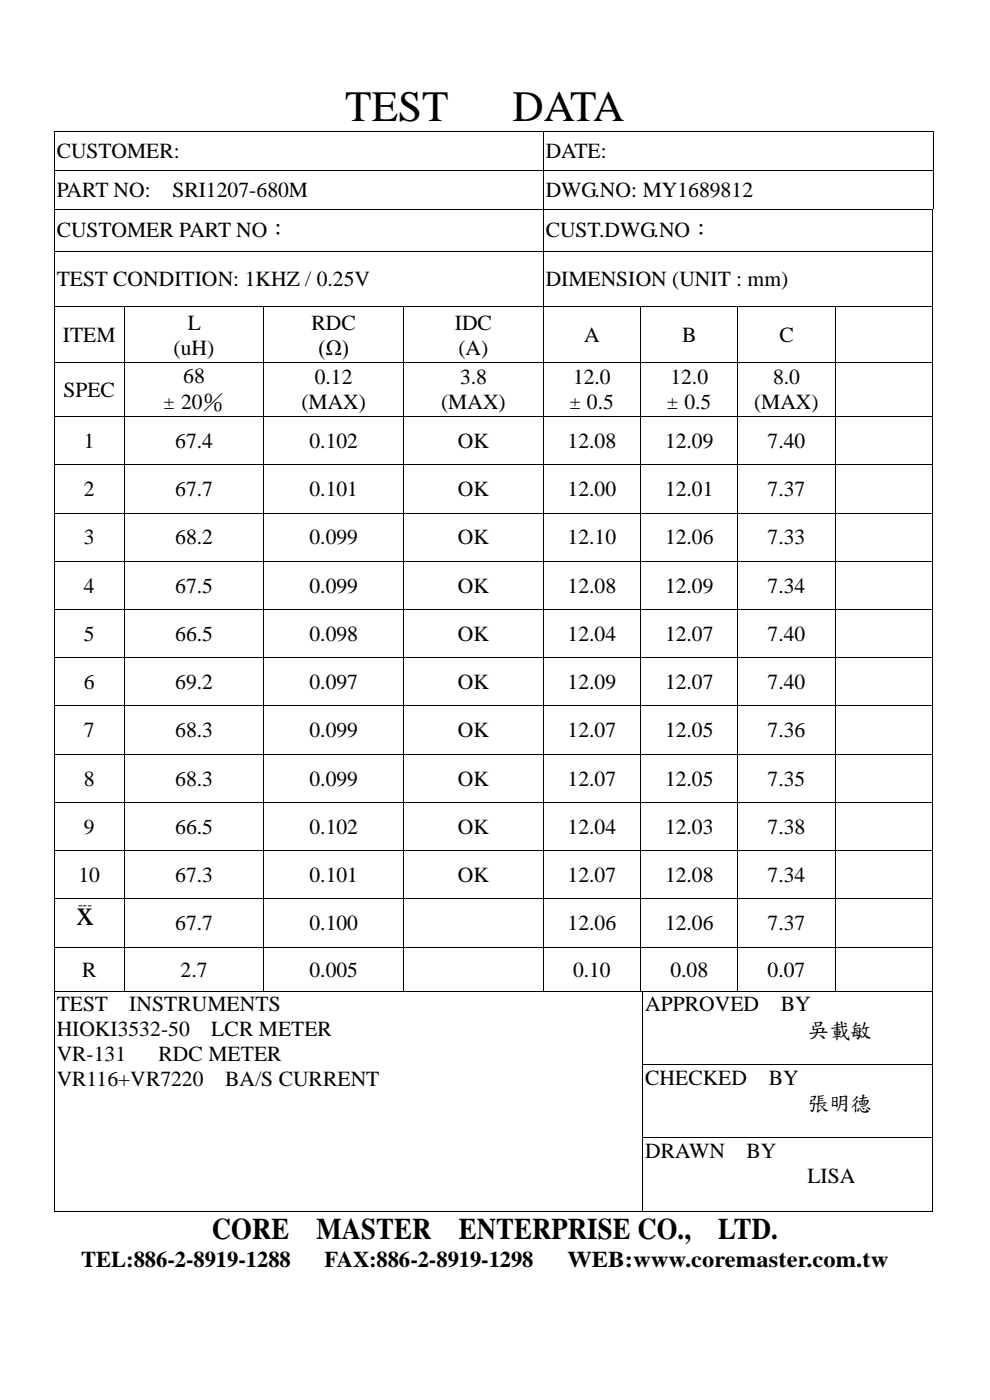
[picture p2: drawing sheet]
<svg xmlns="http://www.w3.org/2000/svg" width="210mm" height="297mm" viewBox="0 0 210 297" stroke-linecap="round" stroke-linejoin="round" font-family="sans-serif">
<defs><g id="words">
<g font-size="9.2">
<text x="73.3" y="25.6">TEST</text>
<text x="108.8" y="25.6">DATA</text>
</g>
<text font-size="7.7" x="16.2" y="196.2">x</text>
<g font-size="6.3">
<text x="44.9" y="262.9">CORE</text>
<text x="67.2" y="262.9">MASTER</text>
<text x="97.3" y="262.9">ENTERPRISE CO.,</text>
<text x="152.4" y="262.9">LTD.</text>
</g>
<g font-size="4.8">
<text x="17.2" y="268.8">TEL:886-2-8919-1288</text>
<text x="68.9" y="268.8">FAX:886-2-8919-1298</text>
<text x="120.4" y="268.8">WEB:www.coremaster.com.tw</text>
</g>
<g font-size="4.6">
<text x="12" y="33.5">CUSTOMER:</text>
<text x="115.8" y="33.5">DATE:</text>
<text x="12" y="41.8">PART NO:</text>
<text x="36.6" y="41.8">SRI1207-680M</text>
<text x="115.8" y="41.8">DWG.NO: MY1689812</text>
<text x="12" y="50.2">CUSTOMER PART NO：</text>
<text x="115.8" y="50.2">CUST.DWG.NO：</text>
<text x="12" y="60.7">TEST CONDITION: 1KHZ / 0.25V</text>
<text x="115.8" y="60.7">DIMENSION (UNIT : mm)</text>
<text x="39.8" y="69.9">L</text>
<text x="66.1" y="69.9">RDC</text>
<text x="96.5" y="69.9">IDC</text>
<text x="13.3" y="72.6">ITEM</text>
<text x="36.8" y="75.2">(uH)</text>
<text x="67.6" y="75.2">(Ω)</text>
<text x="97.3" y="75.2">(A)</text>
<text x="123.9" y="72.6">A</text>
<text x="144.7" y="72.6">B</text>
<text x="165.3" y="72.6">C</text>
<text x="38.9" y="81.2">68</text>
<text x="66.8" y="81.6">0.12</text>
<text x="97.6" y="81.6">3.8</text>
<text x="121.6" y="81.6">12.0</text>
<text x="142.2" y="81.6">12.0</text>
<text x="164" y="81.6">8.0</text>
<text x="13.5" y="84.2">SPEC</text>
<text x="34.8" y="86.7">± 20％</text>
<text x="63.9" y="86.9">(MAX)</text>
<text x="93.6" y="86.9">(MAX)</text>
<text x="120.9" y="86.9">± 0.5</text>
<text x="141.5" y="86.9">± 0.5</text>
<text x="160" y="86.9">(MAX)</text>
<text x="17.8" y="95.1">1</text>
<text x="37.2" y="95.1">67.4</text>
<text x="65.7" y="95.1">0.102</text>
<text x="97.1" y="95.1">OK</text>
<text x="120.4" y="95.1">12.08</text>
<text x="141.1" y="95.1">12.09</text>
<text x="162.8" y="95.1">7.40</text>
<text x="17.8" y="105.3">2</text>
<text x="37.2" y="105.3">67.7</text>
<text x="65.7" y="105.3">0.101</text>
<text x="97.1" y="105.3">OK</text>
<text x="120.4" y="105.3">12.00</text>
<text x="141.1" y="105.3">12.01</text>
<text x="162.8" y="105.3">7.37</text>
<text x="17.8" y="115.5">3</text>
<text x="37.2" y="115.5">68.2</text>
<text x="65.7" y="115.5">0.099</text>
<text x="97.1" y="115.5">OK</text>
<text x="120.4" y="115.5">12.10</text>
<text x="141.1" y="115.5">12.06</text>
<text x="162.8" y="115.5">7.33</text>
<text x="17.8" y="125.7">4</text>
<text x="37.2" y="125.7">67.5</text>
<text x="65.7" y="125.7">0.099</text>
<text x="97.1" y="125.7">OK</text>
<text x="120.4" y="125.7">12.08</text>
<text x="141.1" y="125.7">12.09</text>
<text x="162.8" y="125.7">7.34</text>
<text x="17.8" y="136">5</text>
<text x="37.2" y="136">66.5</text>
<text x="65.7" y="136">0.098</text>
<text x="97.1" y="136">OK</text>
<text x="120.4" y="136">12.04</text>
<text x="141.1" y="136">12.07</text>
<text x="162.8" y="136">7.40</text>
<text x="17.8" y="146.2">6</text>
<text x="37.2" y="146.2">69.2</text>
<text x="65.7" y="146.2">0.097</text>
<text x="97.1" y="146.2">OK</text>
<text x="120.4" y="146.2">12.09</text>
<text x="141.1" y="146.2">12.07</text>
<text x="162.8" y="146.2">7.40</text>
<text x="17.8" y="156.4">7</text>
<text x="37.2" y="156.4">68.3</text>
<text x="65.7" y="156.4">0.099</text>
<text x="97.1" y="156.4">OK</text>
<text x="120.4" y="156.4">12.07</text>
<text x="141.1" y="156.4">12.05</text>
<text x="162.8" y="156.4">7.36</text>
<text x="17.8" y="166.7">8</text>
<text x="37.2" y="166.7">68.3</text>
<text x="65.7" y="166.7">0.099</text>
<text x="97.1" y="166.7">OK</text>
<text x="120.4" y="166.7">12.07</text>
<text x="141.1" y="166.7">12.05</text>
<text x="162.8" y="166.7">7.35</text>
<text x="17.8" y="176.9">9</text>
<text x="37.2" y="176.9">66.5</text>
<text x="65.7" y="176.9">0.102</text>
<text x="97.1" y="176.9">OK</text>
<text x="120.4" y="176.9">12.04</text>
<text x="141.1" y="176.9">12.03</text>
<text x="162.8" y="176.9">7.38</text>
<text x="16.6" y="187.1">10</text>
<text x="37.2" y="187.1">67.3</text>
<text x="65.7" y="187.1">0.101</text>
<text x="97.1" y="187.1">OK</text>
<text x="120.4" y="187.1">12.07</text>
<text x="141.1" y="187.1">12.08</text>
<text x="162.8" y="187.1">7.34</text>
<text x="37.2" y="197.4">67.7</text>
<text x="65.7" y="197.4">0.100</text>
<text x="120.4" y="197.4">12.06</text>
<text x="141.1" y="197.4">12.06</text>
<text x="162.8" y="197.4">7.37</text>
<text x="17.4" y="207.2">R</text>
<text x="38.3" y="207.2">2.7</text>
<text x="65.7" y="207.2">0.005</text>
<text x="121.6" y="207.2">0.10</text>
<text x="142.2" y="207.2">0.08</text>
<text x="162.8" y="207.2">0.07</text>
<text x="12" y="214.6">TEST</text>
<text x="27.4" y="214.6">INSTRUMENTS</text>
<text x="136.9" y="214.6">APPROVED</text>
<text x="165.6" y="214.6">BY</text>
<text x="12" y="219.9">HIOKI3532-50</text>
<text x="44.8" y="219.9">LCR METER</text>
<text x="171.3" y="220">吳載敏</text>
<text x="12" y="225.2">VR-131</text>
<text x="33.6" y="225.2">RDC METER</text>
<text x="12" y="230.4">VR116+VR7220</text>
<text x="47.8" y="230.4">BA/S CURRENT</text>
<text x="136.9" y="230.2">CHECKED</text>
<text x="163.1" y="230.2">BY</text>
<text x="171.3" y="235.6">張 德</text>
<text x="175.9" y="235.6">明</text>
<text x="136.9" y="245.7">DRAWN</text>
<text x="158.4" y="245.7">BY</text>
<text x="171.3" y="250.9">LISA</text>
</g>
<text font-size="3" x="16.6" y="192.9">---</text>
</g></defs>
<g fill="#000">
<path d="M11.4 27.7h.2v.2h-.2z" fill-rule="evenodd"/>
<path d="M11.4 27.7h.2v.2h-.2z" fill-rule="evenodd"/>
<path d="M11.4 36h.2v.2h-.2z" fill-rule="evenodd"/>
<path d="M115.2 27.7h.1v.2h-.1z" fill-rule="evenodd"/>
<path d="M115.2 36h.1v.2h-.1z" fill-rule="evenodd"/>
<path d="M197.9 27.7h.1v.2h-.1z" fill-rule="evenodd"/>
<path d="M197.9 27.7h.1v.2h-.1z" fill-rule="evenodd"/>
<path d="M197.9 36h.1v.2h-.1z" fill-rule="evenodd"/>
<path d="M11.4 44.4h.2v.2h-.2z" fill-rule="evenodd"/>
<path d="M11.4 53.2h.2v.1h-.2z" fill-rule="evenodd"/>
<path d="M115.2 44.4h.1v.2h-.1z" fill-rule="evenodd"/>
<path d="M115.2 53.2h.1v.1h-.1z" fill-rule="evenodd"/>
<path d="M197.7 44.4h.2v.2h-.2z" fill-rule="evenodd"/>
<path d="M197.7 53.2h.2v.1h-.2z" fill-rule="evenodd"/>
<path d="M11.4 65h.2v.2h-.2z" fill-rule="evenodd"/>
<path d="M11.4 76.9h.2v.2h-.2z" fill-rule="evenodd"/>
<path d="M26.3 65h.1v.2h-.1z" fill-rule="evenodd"/>
<path d="M26.3 76.9h.1v.2h-.1z" fill-rule="evenodd"/>
<path d="M55.9 65h.2v.2h-.2z" fill-rule="evenodd"/>
<path d="M55.9 76.9h.2v.2h-.2z" fill-rule="evenodd"/>
<path d="M85.5 65h.2v.2h-.2z" fill-rule="evenodd"/>
<path d="M85.5 76.9h.2v.2h-.2z" fill-rule="evenodd"/>
<path d="M115.2 65h.1v.2h-.1z" fill-rule="evenodd"/>
<path d="M115.2 76.9h.1v.2h-.1z" fill-rule="evenodd"/>
<path d="M135.8 65h.2v.2h-.2z" fill-rule="evenodd"/>
<path d="M135.8 76.9h.2v.2h-.2z" fill-rule="evenodd"/>
<path d="M156.4 65h.2v.2h-.2z" fill-rule="evenodd"/>
<path d="M156.4 76.9h.2v.2h-.2z" fill-rule="evenodd"/>
<path d="M177.1 65h.2v.2h-.2z" fill-rule="evenodd"/>
<path d="M177.1 76.9h.2v.2h-.2z" fill-rule="evenodd"/>
<path d="M197.7 65h.2v.2h-.2z" fill-rule="evenodd"/>
<path d="M197.7 76.9h.2v.2h-.2z" fill-rule="evenodd"/>
<path d="M11.4 88.3h.2v.2h-.2z" fill-rule="evenodd"/>
<path d="M11.4 98.6h.2v.1h-.2z" fill-rule="evenodd"/>
<path d="M26.3 88.3h.1v.2h-.1z" fill-rule="evenodd"/>
<path d="M26.3 98.6h.1v.1h-.1z" fill-rule="evenodd"/>
<path d="M55.9 88.3h.2v.2h-.2z" fill-rule="evenodd"/>
<path d="M55.9 98.6h.2v.1h-.2z" fill-rule="evenodd"/>
<path d="M85.5 88.3h.2v.2h-.2z" fill-rule="evenodd"/>
<path d="M85.5 98.6h.2v.1h-.2z" fill-rule="evenodd"/>
<path d="M115.2 88.3h.1v.2h-.1z" fill-rule="evenodd"/>
<path d="M115.2 98.6h.1v.1h-.1z" fill-rule="evenodd"/>
<path d="M135.8 88.3h.2v.2h-.2z" fill-rule="evenodd"/>
<path d="M135.8 98.6h.2v.1h-.2z" fill-rule="evenodd"/>
<path d="M156.4 88.3h.2v.2h-.2z" fill-rule="evenodd"/>
<path d="M156.4 98.6h.2v.1h-.2z" fill-rule="evenodd"/>
<path d="M177.1 88.3h.2v.2h-.2z" fill-rule="evenodd"/>
<path d="M177.1 98.6h.2v.1h-.2z" fill-rule="evenodd"/>
<path d="M197.7 88.3h.2v.2h-.2z" fill-rule="evenodd"/>
<path d="M197.7 98.6h.2v.1h-.2z" fill-rule="evenodd"/>
<path d="M11.4 108.8h.2v.2h-.2z" fill-rule="evenodd"/>
<path d="M11.4 119h.2v.2h-.2z" fill-rule="evenodd"/>
<path d="M26.3 108.8h.1v.2h-.1z" fill-rule="evenodd"/>
<path d="M26.3 119h.1v.2h-.1z" fill-rule="evenodd"/>
<path d="M55.9 108.8h.2v.2h-.2z" fill-rule="evenodd"/>
<path d="M55.9 119h.2v.2h-.2z" fill-rule="evenodd"/>
<path d="M85.5 108.8h.2v.2h-.2z" fill-rule="evenodd"/>
<path d="M85.5 119h.2v.2h-.2z" fill-rule="evenodd"/>
<path d="M115.2 108.8h.1v.2h-.1z" fill-rule="evenodd"/>
<path d="M115.2 119h.1v.2h-.1z" fill-rule="evenodd"/>
<path d="M135.8 108.8h.2v.2h-.2z" fill-rule="evenodd"/>
<path d="M135.8 119h.2v.2h-.2z" fill-rule="evenodd"/>
<path d="M156.4 108.8h.2v.2h-.2z" fill-rule="evenodd"/>
<path d="M156.4 119h.2v.2h-.2z" fill-rule="evenodd"/>
<path d="M177.1 108.8h.2v.2h-.2z" fill-rule="evenodd"/>
<path d="M177.1 119h.2v.2h-.2z" fill-rule="evenodd"/>
<path d="M197.7 108.8h.2v.2h-.2z" fill-rule="evenodd"/>
<path d="M197.7 119h.2v.2h-.2z" fill-rule="evenodd"/>
<path d="M11.4 129.3h.2v.1h-.2z" fill-rule="evenodd"/>
<path d="M11.4 139.5h.2v.2h-.2z" fill-rule="evenodd"/>
<path d="M26.3 129.3h.1v.1h-.1z" fill-rule="evenodd"/>
<path d="M26.3 139.5h.1v.2h-.1z" fill-rule="evenodd"/>
<path d="M55.9 129.3h.2v.1h-.2z" fill-rule="evenodd"/>
<path d="M55.9 139.5h.2v.2h-.2z" fill-rule="evenodd"/>
<path d="M85.5 129.3h.2v.1h-.2z" fill-rule="evenodd"/>
<path d="M85.5 139.5h.2v.2h-.2z" fill-rule="evenodd"/>
<path d="M115.2 129.3h.1v.1h-.1z" fill-rule="evenodd"/>
<path d="M115.2 139.5h.1v.2h-.1z" fill-rule="evenodd"/>
<path d="M135.8 129.3h.2v.1h-.2z" fill-rule="evenodd"/>
<path d="M135.8 139.5h.2v.2h-.2z" fill-rule="evenodd"/>
<path d="M156.4 129.3h.2v.1h-.2z" fill-rule="evenodd"/>
<path d="M156.4 139.5h.2v.2h-.2z" fill-rule="evenodd"/>
<path d="M177.1 129.3h.2v.1h-.2z" fill-rule="evenodd"/>
<path d="M177.1 139.5h.2v.2h-.2z" fill-rule="evenodd"/>
<path d="M197.7 129.3h.2v.1h-.2z" fill-rule="evenodd"/>
<path d="M197.7 139.5h.2v.2h-.2z" fill-rule="evenodd"/>
<path d="M11.4 149.7h.2v.2h-.2z" fill-rule="evenodd"/>
<path d="M26.3 149.7h.1v.2h-.1z" fill-rule="evenodd"/>
<path d="M55.9 149.7h.2v.2h-.2z" fill-rule="evenodd"/>
<path d="M85.5 149.7h.2v.2h-.2z" fill-rule="evenodd"/>
<path d="M115.2 149.7h.1v.2h-.1z" fill-rule="evenodd"/>
<path d="M135.8 149.7h.2v.2h-.2z" fill-rule="evenodd"/>
<path d="M156.4 149.7h.2v.2h-.2z" fill-rule="evenodd"/>
<path d="M177.1 149.7h.2v.2h-.2z" fill-rule="evenodd"/>
<path d="M197.7 149.7h.2v.2h-.2z" fill-rule="evenodd"/>
<path d="M11.4 160h.2v.1h-.2z" fill-rule="evenodd"/>
<path d="M11.4 170.2h.2v.2h-.2z" fill-rule="evenodd"/>
<path d="M26.3 160h.1v.1h-.1z" fill-rule="evenodd"/>
<path d="M26.3 170.2h.1v.2h-.1z" fill-rule="evenodd"/>
<path d="M55.9 160h.2v.1h-.2z" fill-rule="evenodd"/>
<path d="M55.9 170.2h.2v.2h-.2z" fill-rule="evenodd"/>
<path d="M85.5 160h.2v.1h-.2z" fill-rule="evenodd"/>
<path d="M85.5 170.2h.2v.2h-.2z" fill-rule="evenodd"/>
<path d="M115.2 160h.1v.1h-.1z" fill-rule="evenodd"/>
<path d="M115.2 170.2h.1v.2h-.1z" fill-rule="evenodd"/>
<path d="M135.8 160h.2v.1h-.2z" fill-rule="evenodd"/>
<path d="M135.8 170.2h.2v.2h-.2z" fill-rule="evenodd"/>
<path d="M156.4 160h.2v.1h-.2z" fill-rule="evenodd"/>
<path d="M156.4 170.2h.2v.2h-.2z" fill-rule="evenodd"/>
<path d="M177.1 160h.2v.1h-.2z" fill-rule="evenodd"/>
<path d="M177.1 170.2h.2v.2h-.2z" fill-rule="evenodd"/>
<path d="M197.7 160h.2v.1h-.2z" fill-rule="evenodd"/>
<path d="M197.7 170.2h.2v.2h-.2z" fill-rule="evenodd"/>
<path d="M11.4 180.4h.2v.2h-.2z" fill-rule="evenodd"/>
<path d="M11.4 190.7h.2v.1h-.2z" fill-rule="evenodd"/>
<path d="M26.3 180.4h.1v.2h-.1z" fill-rule="evenodd"/>
<path d="M26.3 190.7h.1v.1h-.1z" fill-rule="evenodd"/>
<path d="M55.9 180.4h.2v.2h-.2z" fill-rule="evenodd"/>
<path d="M55.9 190.7h.2v.1h-.2z" fill-rule="evenodd"/>
<path d="M85.5 180.4h.2v.2h-.2z" fill-rule="evenodd"/>
<path d="M85.5 190.7h.2v.1h-.2z" fill-rule="evenodd"/>
<path d="M115.2 180.4h.1v.2h-.1z" fill-rule="evenodd"/>
<path d="M115.2 190.7h.1v.1h-.1z" fill-rule="evenodd"/>
<path d="M135.8 180.4h.2v.2h-.2z" fill-rule="evenodd"/>
<path d="M135.8 190.7h.2v.1h-.2z" fill-rule="evenodd"/>
<path d="M156.4 180.4h.2v.2h-.2z" fill-rule="evenodd"/>
<path d="M156.4 190.7h.2v.1h-.2z" fill-rule="evenodd"/>
<path d="M177.1 180.4h.2v.2h-.2z" fill-rule="evenodd"/>
<path d="M177.1 190.7h.2v.1h-.2z" fill-rule="evenodd"/>
<path d="M197.7 180.4h.2v.2h-.2z" fill-rule="evenodd"/>
<path d="M197.7 190.7h.2v.1h-.2z" fill-rule="evenodd"/>
<path d="M11.4 200.9h.2v.2h-.2z" fill-rule="evenodd"/>
<path d="M11.4 210.3h.2v.2h-.2z" fill-rule="evenodd"/>
<path d="M26.3 200.9h.1v.2h-.1z" fill-rule="evenodd"/>
<path d="M26.3 210.3h.1v.2h-.1z" fill-rule="evenodd"/>
<path d="M55.9 200.9h.2v.2h-.2z" fill-rule="evenodd"/>
<path d="M55.9 210.3h.2v.2h-.2z" fill-rule="evenodd"/>
<path d="M85.5 200.9h.2v.2h-.2z" fill-rule="evenodd"/>
<path d="M85.5 210.3h.2v.2h-.2z" fill-rule="evenodd"/>
<path d="M115.2 200.9h.1v.2h-.1z" fill-rule="evenodd"/>
<path d="M115.2 210.3h.1v.2h-.1z" fill-rule="evenodd"/>
<path d="M135.8 200.9h.2v.2h-.2z" fill-rule="evenodd"/>
<path d="M135.8 210.3h.2v.2h-.2z" fill-rule="evenodd"/>
<path d="M136 210.3h.3v.2h-.3z" fill-rule="evenodd"/>
<path d="M136.3 210.3h.2v.2h-.2z" fill-rule="evenodd"/>
<path d="M156.4 200.9h.2v.2h-.2z" fill-rule="evenodd"/>
<path d="M156.4 210.3h.2v.2h-.2z" fill-rule="evenodd"/>
<path d="M177.1 200.9h.2v.2h-.2z" fill-rule="evenodd"/>
<path d="M177.1 210.3h.2v.2h-.2z" fill-rule="evenodd"/>
<path d="M197.7 200.9h.2v.2h-.2z" fill-rule="evenodd"/>
<path d="M197.7 210.3h.2v.2h-.2z" fill-rule="evenodd"/>
<path d="M11.4 225.8h.2v.2h-.2z" fill-rule="evenodd"/>
<path d="M136.3 225.8h.2v.2h-.2z" fill-rule="evenodd"/>
<path d="M197.7 225.8h.2v.2h-.2z" fill-rule="evenodd"/>
<path d="M11.4 241.3h.2v.2h-.2z" fill-rule="evenodd"/>
<path d="M11.4 256.9h.2v.1h-.2z" fill-rule="evenodd"/>
<path d="M11.4 256.9h.2v.1h-.2z" fill-rule="evenodd"/>
<path d="M136.3 241.3h.2v.2h-.2z" fill-rule="evenodd"/>
<path d="M136.3 256.9h.2v.1h-.2z" fill-rule="evenodd"/>
<path d="M197.7 241.3h.2v.2h-.2z" fill-rule="evenodd"/>
<path d="M197.7 256.9h.2v.1h-.2z" fill-rule="evenodd"/>
<path d="M197.7 256.9h.2v.1h-.2z" fill-rule="evenodd"/>
</g>
<g fill="none" stroke="#000" stroke-width=".21">
<path d="M11.5 27.9v8.1M11.5 36.2v8.2M11.6 27.8h103.6M11.6 36.1h103.6M115.3 27.9v8.1M115.3 36.2v8.2M115.3 27.8h82.6M115.3 36.1h82.6M197.9 27.9v8.1M197.9 36.2v8.2M11.5 44.6v8.6M11.5 53.3v11.7"/>
<path d="M11.6 44.5h103.6M11.6 53.3h103.6M115.3 44.6v8.6M115.3 53.3v11.7M115.3 44.5h82.4M115.3 53.3h82.4M197.8 44.6v8.6M197.8 53.3v11.7M11.5 65.2v11.7M11.5 77.1v11.2M11.6 65.1h14.7M11.6 77h14.7"/>
<path d="M26.3 65.2v11.7M26.3 77.1v11.2M26.4 65.1h29.5M26.4 77h29.5M56 65.2v11.7M56 77.1v11.2M56.1 65.1h29.4M56.1 77h29.4M85.6 65.2v11.7M85.6 77.1v11.2M85.7 65.1h29.5M85.7 77h29.5"/>
<path d="M115.3 65.2v11.7M115.3 77.1v11.2M115.3 65.1h20.5M115.3 77h20.5M135.9 65.2v11.7M135.9 77.1v11.2M136 65.1h20.4M136 77h20.4M156.5 65.2v11.7M156.5 77.1v11.2M156.6 65.1h20.5M156.6 77h20.5"/>
<path d="M177.2 65.2v11.7M177.2 77.1v11.2M177.3 65.1h20.4M177.3 77h20.4M197.8 65.2v11.7M197.8 77.1v11.2M11.5 88.5v10.1M11.5 98.7v10.1M11.6 88.4h14.7M11.6 98.7h14.7M26.3 88.5v10.1M26.3 98.7v10.1"/>
<path d="M26.4 88.4h29.5M26.4 98.7h29.5M56 88.5v10.1M56 98.7v10.1M56.1 88.4h29.4M56.1 98.7h29.4M85.6 88.5v10.1M85.6 98.7v10.1M85.7 88.4h29.5M85.7 98.7h29.5M115.3 88.5v10.1M115.3 98.7v10.1"/>
<path d="M115.3 88.4h20.5M115.3 98.7h20.5M135.9 88.5v10.1M135.9 98.7v10.1M136 88.4h20.4M136 98.7h20.4M156.5 88.5v10.1M156.5 98.7v10.1M156.6 88.4h20.5M156.6 98.7h20.5M177.2 88.5v10.1M177.2 98.7v10.1"/>
<path d="M177.3 88.4h20.4M177.3 98.7h20.4M197.8 88.5v10.1M197.8 98.7v10.1M11.5 109v10M11.5 119.2v10.1M11.6 108.9h14.7M11.6 119.1h14.7M26.3 109v10M26.3 119.2v10.1M26.4 108.9h29.5M26.4 119.1h29.5"/>
<path d="M56 109v10M56 119.2v10.1M56.1 108.9h29.4M56.1 119.1h29.4M85.6 109v10M85.6 119.2v10.1M85.7 108.9h29.5M85.7 119.1h29.5M115.3 109v10M115.3 119.2v10.1M115.3 108.9h20.5M115.3 119.1h20.5"/>
<path d="M135.9 109v10M135.9 119.2v10.1M136 108.9h20.4M136 119.1h20.4M156.5 109v10M156.5 119.2v10.1M156.6 108.9h20.5M156.6 119.1h20.5M177.2 109v10M177.2 119.2v10.1M177.3 108.9h20.4M177.3 119.1h20.4"/>
<path d="M197.8 109v10M197.8 119.2v10.1M11.5 129.4v10.1M11.5 139.7v10M11.6 129.3h14.7M11.6 139.6h14.7M26.3 129.4v10.1M26.3 139.7v10M26.4 129.3h29.5M26.4 139.6h29.5M56 129.4v10.1M56 139.7v10"/>
<path d="M56.1 129.3h29.4M56.1 139.6h29.4M85.6 129.4v10.1M85.6 139.7v10M85.7 129.3h29.5M85.7 139.6h29.5M115.3 129.4v10.1M115.3 139.7v10M115.3 129.3h20.5M115.3 139.6h20.5M135.9 129.4v10.1M135.9 139.7v10"/>
<path d="M136 129.3h20.4M136 139.6h20.4M156.5 129.4v10.1M156.5 139.7v10M156.6 129.3h20.5M156.6 139.6h20.5M177.2 129.4v10.1M177.2 139.7v10M177.3 129.3h20.4M177.3 139.6h20.4M197.8 129.4v10.1M197.8 139.7v10"/>
<path d="M11.5 149.9v10.1M11.6 149.8h14.7M26.3 149.9v10.1M26.4 149.8h29.5M56 149.9v10.1M56.1 149.8h29.4M85.6 149.9v10.1M85.7 149.8h29.5M115.3 149.9v10.1M115.3 149.8h20.5M135.9 149.9v10.1M136 149.8h20.4"/>
<path d="M156.5 149.9v10.1M156.6 149.8h20.5M177.2 149.9v10.1M177.3 149.8h20.4M197.8 149.9v10.1M11.5 160.1v10.1M11.5 170.4v10M11.6 160h14.7M11.6 170.3h14.7M26.3 160.1v10.1M26.3 170.4v10M26.4 160h29.5"/>
<path d="M26.4 170.3h29.5M56 160.1v10.1M56 170.4v10M56.1 160h29.4M56.1 170.3h29.4M85.6 160.1v10.1M85.6 170.4v10M85.7 160h29.5M85.7 170.3h29.5M115.3 160.1v10.1M115.3 170.4v10M115.3 160h20.5"/>
<path d="M115.3 170.3h20.5M135.9 160.1v10.1M135.9 170.4v10M136 160h20.4M136 170.3h20.4M156.5 160.1v10.1M156.5 170.4v10M156.6 160h20.5M156.6 170.3h20.5M177.2 160.1v10.1M177.2 170.4v10M177.3 160h20.4"/>
<path d="M177.3 170.3h20.4M197.8 160.1v10.1M197.8 170.4v10M11.5 180.6v10.1M11.5 190.8v10.1M11.6 180.5h14.7M11.6 190.7h14.7M26.3 180.6v10.1M26.3 190.8v10.1M26.4 180.5h29.5M26.4 190.7h29.5M56 180.6v10.1"/>
<path d="M56 190.8v10.1M56.1 180.5h29.4M56.1 190.7h29.4M85.6 180.6v10.1M85.6 190.8v10.1M85.7 180.5h29.5M85.7 190.7h29.5M115.3 180.6v10.1M115.3 190.8v10.1M115.3 180.5h20.5M115.3 190.7h20.5M135.9 180.6v10.1"/>
<path d="M135.9 190.8v10.1M136 180.5h20.4M136 190.7h20.4M156.5 180.6v10.1M156.5 190.8v10.1M156.6 180.5h20.5M156.6 190.7h20.5M177.2 180.6v10.1M177.2 190.8v10.1M177.3 180.5h20.4M177.3 190.7h20.4M197.8 180.6v10.1"/>
<path d="M197.8 190.8v10.1M11.5 201.1v9.2M11.5 210.5v15.3M11.6 201h14.7M11.6 210.4h14.7M26.3 201.1v9.2M26.4 201h29.5M26.4 210.4h29.5M56 201.1v9.2M56.1 201h29.4M56.1 210.4h29.4M85.6 201.1v9.2"/>
<path d="M85.7 201h29.5M85.7 210.4h29.5M115.3 201.1v9.2M115.3 201h20.5M115.3 210.4h20.5M135.9 201.1v9.2M136 201h20.4M136.4 210.5v15.3M136.5 210.4h19.9M156.5 201.1v9.2M156.6 201h20.5M156.6 210.4h20.5"/>
<path d="M177.2 201.1v9.2M177.3 201h20.4M177.3 210.4h20.4M197.8 201.1v9.2M197.8 210.5v15.3M11.5 226v15.3M136.4 226v15.3M136.5 225.9h61.2M197.8 226v15.3M11.5 241.5v15.4M11.6 257h124.7M136.4 241.5v15.4"/>
<path d="M136.5 241.4h61.2M136.5 257h61.2M197.8 241.5v15.4"/>
</g>
<use href="#words"/>
</svg>
